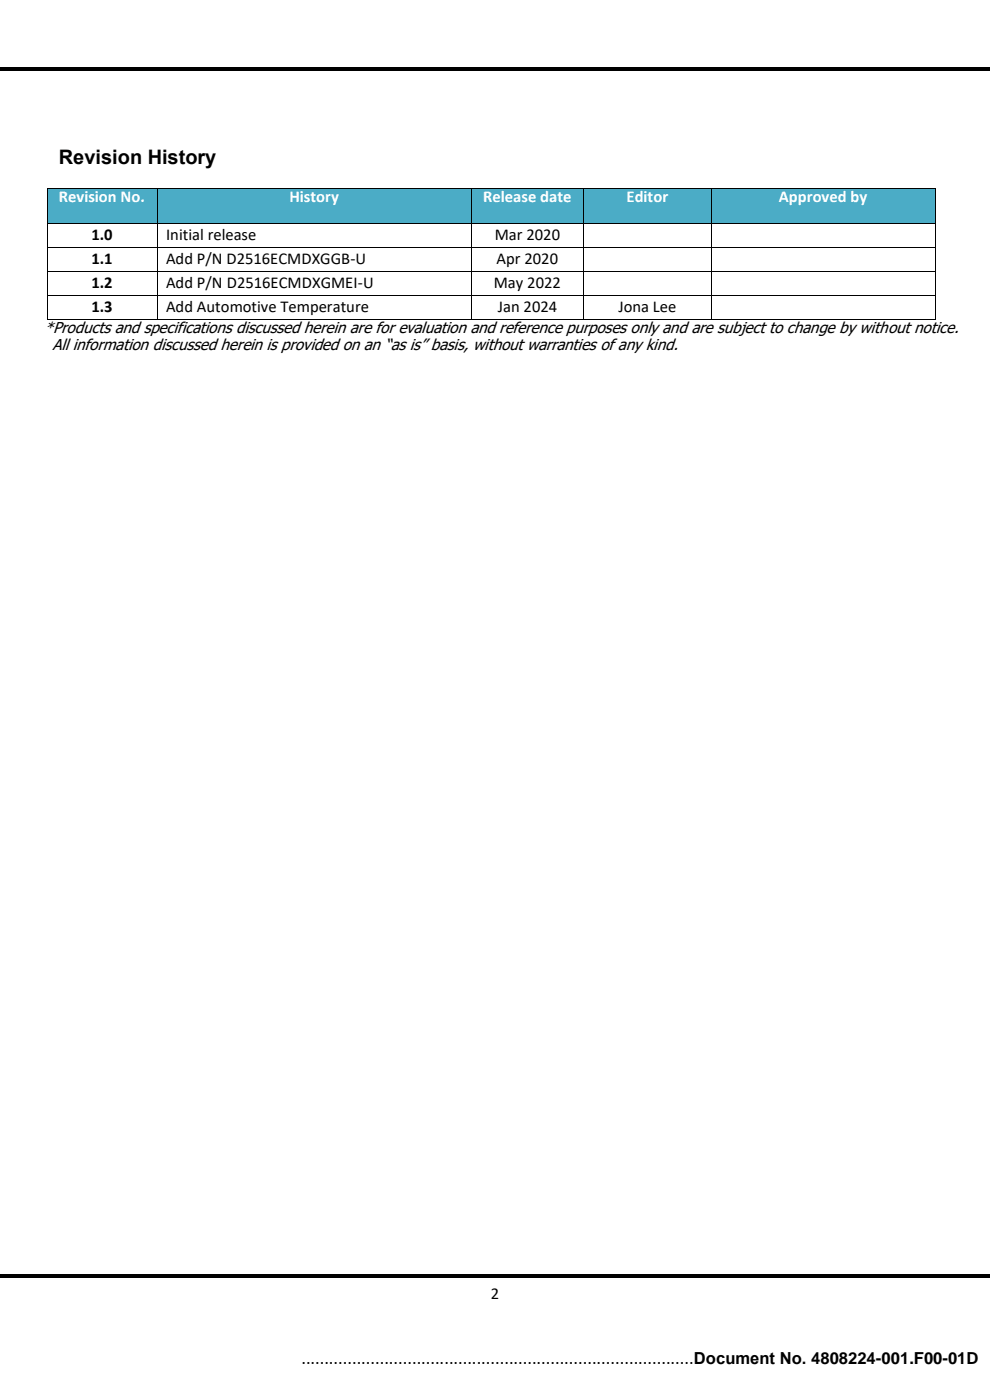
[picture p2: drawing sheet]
<svg xmlns="http://www.w3.org/2000/svg" width="210mm" height="297mm" viewBox="0 0 210 297" stroke-linecap="round" stroke-linejoin="round" font-family="sans-serif">
<defs><g id="words">
<text font-size="4.2" x="12.5" y="34.7">Revision History</text>
<text font-size="3.9" x="63.9" y="289.4">.....................................................................................Document No. 4808224-001.F00-01D</text>
<g font-size="3.5" fill="#fff">
<text x="12.5" y="42.8">Revision No.</text>
<text x="61.4" y="42.8">History</text>
<text x="102.5" y="42.8">Release date</text>
<text x="132.9" y="42.8">Editor</text>
<text x="165.2" y="42.8">Approved by</text>
</g>
<g font-size="3.5">
<text x="19.4" y="50.8">1.0</text>
<text x="35.2" y="50.8">Initial release</text>
<text x="105" y="50.8">Mar 2020</text>
<text x="19.4" y="55.9">1.1</text>
<text x="35.2" y="55.9">Add P/N D2516ECMDXGGB-U</text>
<text x="105.4" y="55.9">Apr 2020</text>
<text x="19.4" y="61">1.2</text>
<text x="35.2" y="61">Add P/N D2516ECMDXGMEI-U</text>
<text x="104.8" y="61">May 2022</text>
<text x="19.4" y="66.1">1.3</text>
<text x="35.2" y="66.1">Add Automotive Temperature</text>
<text x="105.6" y="66.1">Jan 2024</text>
<text x="131.2" y="66.1">Jona Lee</text>
<text x="104.1" y="275.5">2</text>
</g>
<g font-size="3.3">
<text x="9.5" y="70.6">*Products and specifications discussed herein are for evaluation and reference purposes only and are subject to change by without notice.</text>
<text x="11.1" y="74.2">All information discussed herein is provided on an “as is” basis, without warranties of any kind.</text>
</g>
</g></defs>
<g fill="#000">
<path d="M0 14.2h210v.7h-210z" fill-rule="evenodd"/>
<path d="M0 270.3h210v.7h-210z" fill-rule="evenodd"/>
</g>
<g fill="#4bacc6">
<path d="M10.1 40h23.1v7.3h-23.1z" fill-rule="evenodd"/>
<path d="M11.9 40h19.6v3.5h-19.6z" fill-rule="evenodd"/>
<path d="M33.5 40h66.4v7.3h-66.4z" fill-rule="evenodd"/>
<path d="M35.2 40h62.9v3.5h-62.9z" fill-rule="evenodd"/>
<path d="M100.1 40h23.7v7.3h-23.7z" fill-rule="evenodd"/>
<path d="M101.9 40h20v3.5h-20z" fill-rule="evenodd"/>
<path d="M123.9 40h26.8v7.3h-26.8z" fill-rule="evenodd"/>
<path d="M125.8 40h23.1v3.5h-23.1z" fill-rule="evenodd"/>
<path d="M151 40h47.4v7.3h-47.4z" fill-rule="evenodd"/>
<path d="M152.7 40h43.9v3.5h-43.9z" fill-rule="evenodd"/>
</g>
<g fill="#000">
<path d="M9.9 39.8h.2v.2h-.2z" fill-rule="evenodd"/>
<path d="M9.9 39.8h.2v.2h-.2z" fill-rule="evenodd"/>
<path d="M33.3 39.8h.2v.2h-.2z" fill-rule="evenodd"/>
<path d="M100 39.8h.1v.2h-.1z" fill-rule="evenodd"/>
<path d="M123.8 39.8h.1v.2h-.1z" fill-rule="evenodd"/>
<path d="M150.8 39.8h.2v.2h-.2z" fill-rule="evenodd"/>
<path d="M198.4 39.8h.2v.2h-.2z" fill-rule="evenodd"/>
<path d="M198.4 39.8h.2v.2h-.2z" fill-rule="evenodd"/>
<path d="M9.9 47.3h.2v.2h-.2z" fill-rule="evenodd"/>
<path d="M9.9 52.4h.2v.1h-.2z" fill-rule="evenodd"/>
<path d="M9.9 57.5h.2v.1h-.2z" fill-rule="evenodd"/>
<path d="M33.3 47.3h.2v.2h-.2z" fill-rule="evenodd"/>
<path d="M33.3 52.4h.2v.1h-.2z" fill-rule="evenodd"/>
<path d="M33.3 57.5h.2v.1h-.2z" fill-rule="evenodd"/>
<path d="M100 47.3h.1v.2h-.1z" fill-rule="evenodd"/>
<path d="M100 52.4h.1v.1h-.1z" fill-rule="evenodd"/>
<path d="M100 57.5h.1v.1h-.1z" fill-rule="evenodd"/>
<path d="M123.8 47.3h.1v.2h-.1z" fill-rule="evenodd"/>
<path d="M123.8 52.4h.1v.1h-.1z" fill-rule="evenodd"/>
<path d="M123.8 57.5h.1v.1h-.1z" fill-rule="evenodd"/>
<path d="M150.8 47.3h.2v.2h-.2z" fill-rule="evenodd"/>
<path d="M150.8 52.4h.2v.1h-.2z" fill-rule="evenodd"/>
<path d="M150.8 57.5h.2v.1h-.2z" fill-rule="evenodd"/>
<path d="M198.4 47.3h.2v.2h-.2z" fill-rule="evenodd"/>
<path d="M198.4 52.4h.2v.1h-.2z" fill-rule="evenodd"/>
<path d="M198.4 57.5h.2v.1h-.2z" fill-rule="evenodd"/>
<path d="M9.9 62.5h.2v.2h-.2z" fill-rule="evenodd"/>
<path d="M9.9 67.6h.2v.2h-.2z" fill-rule="evenodd"/>
<path d="M9.9 67.6h.2v.2h-.2z" fill-rule="evenodd"/>
<path d="M33.3 62.5h.2v.2h-.2z" fill-rule="evenodd"/>
<path d="M33.3 67.6h.2v.2h-.2z" fill-rule="evenodd"/>
<path d="M100 62.5h.1v.2h-.1z" fill-rule="evenodd"/>
<path d="M100 67.6h.1v.2h-.1z" fill-rule="evenodd"/>
<path d="M123.8 62.5h.1v.2h-.1z" fill-rule="evenodd"/>
<path d="M123.8 67.6h.1v.2h-.1z" fill-rule="evenodd"/>
<path d="M150.8 62.5h.2v.2h-.2z" fill-rule="evenodd"/>
<path d="M150.8 67.6h.2v.2h-.2z" fill-rule="evenodd"/>
<path d="M198.4 62.5h.2v.2h-.2z" fill-rule="evenodd"/>
<path d="M198.4 67.6h.2v.2h-.2z" fill-rule="evenodd"/>
<path d="M198.4 67.6h.2v.2h-.2z" fill-rule="evenodd"/>
</g>
<g fill="none" stroke="#000" stroke-width=".21">
<path d="M10 40v7.3M10.1 39.9h23.2M33.4 40v7.3M33.5 39.9h66.5M100.1 40v7.3M100.1 39.9h23.7M123.8 40v7.3M123.9 39.9h26.9M150.9 40v7.3M151 39.9h47.4M198.5 40v7.3M10 47.5v4.9"/>
<path d="M10 52.5v5M10 57.6v4.9M10.1 47.4h23.2M10.1 52.5h23.2M10.1 57.5h23.2M33.4 47.5v4.9M33.4 52.5v5M33.4 57.6v4.9M33.5 47.4h66.5M33.5 52.5h66.5M33.5 57.5h66.5M100.1 47.5v4.9"/>
<path d="M100.1 52.5v5M100.1 57.6v4.9M100.1 47.4h23.7M100.1 52.5h23.7M100.1 57.5h23.7M123.8 47.5v4.9M123.8 52.5v5M123.8 57.6v4.9M123.9 47.4h26.9M123.9 52.5h26.9M123.9 57.5h26.9M150.9 47.5v4.9"/>
<path d="M150.9 52.5v5M150.9 57.6v4.9M151 47.4h47.4M151 52.5h47.4M151 57.5h47.4M198.5 47.5v4.9M198.5 52.5v5M198.5 57.6v4.9M10 62.7v4.9M10.1 62.6h23.2M10.1 67.7h23.2M33.4 62.7v4.9"/>
<path d="M33.5 62.6h66.5M33.5 67.7h66.5M100.1 62.7v4.9M100.1 62.6h23.7M100.1 67.7h23.7M123.8 62.7v4.9M123.9 62.6h26.9M123.9 67.7h26.9M150.9 62.7v4.9M151 62.6h47.4M151 67.7h47.4M198.5 62.7v4.9"/>
</g>
<use href="#words"/>
</svg>
